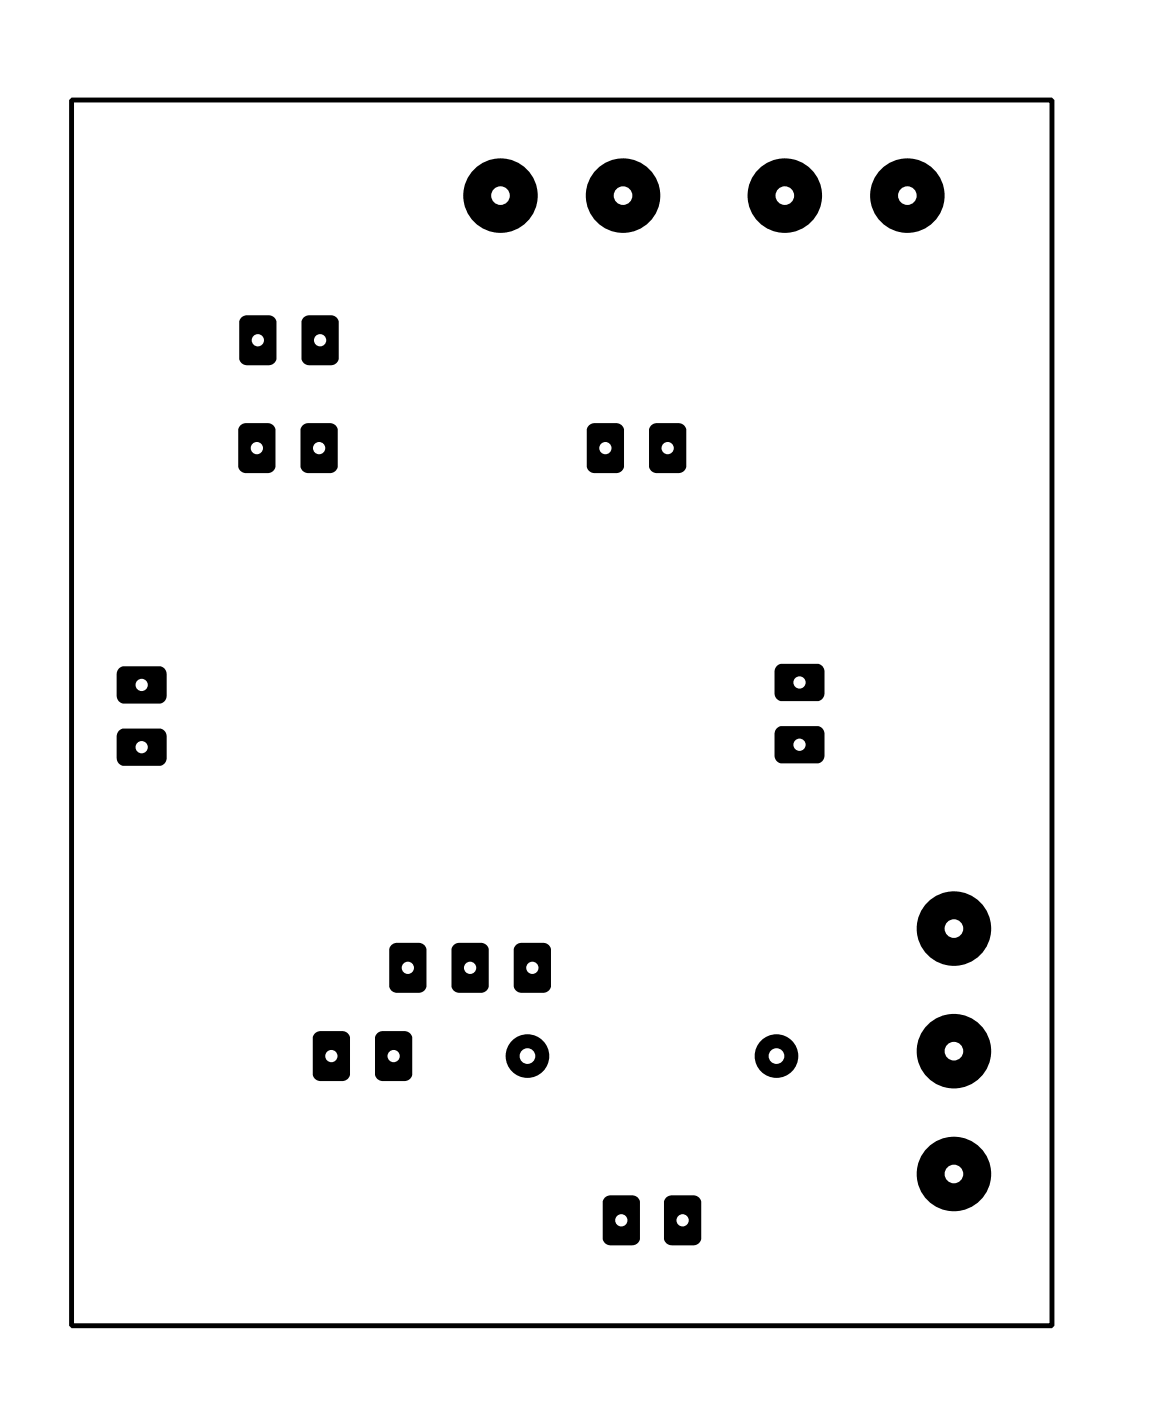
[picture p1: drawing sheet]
<svg xmlns="http://www.w3.org/2000/svg" width="47mm" height="57mm" viewBox="0 0 47 57" stroke-linecap="round" stroke-linejoin="round" font-family="sans-serif">
<path d="M12.3 17.3h.3h.9l.2 .1 .1 1.6-.2 .2-1 .1-.3-.1v-1.7z" fill-rule="evenodd" fill="#000"/>
<circle cx="13" cy="18.3" r=".25" fill="#fff"/>
<path d="M9.8 17.3h.2h.9l.3 .1v1.6l-.1 .2-1.1 .1-.2-.1-.1-1.7z" fill-rule="evenodd" fill="#000"/>
<circle cx="10.5" cy="18.3" r=".25" fill="#fff"/>
<path d="M26.6 17.3h.2h.9l.2 .1 .1 1.6-.1 .2-1.1 .1-.3-.1v-1.7z" fill-rule="evenodd" fill="#000"/>
<circle cx="27.2" cy="18.3" r=".25" fill="#fff"/>
<path d="M24 17.3h.2h1l.2 .1 .1 1.6-.2 .2-1.1 .1-.2-.1-.1-1.7z" fill-rule="evenodd" fill="#000"/>
<circle cx="24.7" cy="18.3" r=".25" fill="#fff"/>
<path d="M18.5 38.5h.2h.9l.3 .1v1.6l-.1 .2-1.1 .1-.2-.1-.1-1.7z" fill-rule="evenodd" fill="#000"/>
<circle cx="19.2" cy="39.5" r=".25" fill="#fff"/>
<path d="M21 38.5h.3h.9l.2 .1 .1 1.6-.2 .2-1 .1-.3-.1v-1.7z" fill-rule="evenodd" fill="#000"/>
<circle cx="21.7" cy="39.5" r=".25" fill="#fff"/>
<path d="M16 38.5h.2h.9l.2 .1 .1 1.6-.1 .2-1.1 .1-.3-.1v-1.7z" fill-rule="evenodd" fill="#000"/>
<circle cx="16.6" cy="39.5" r=".25" fill="#fff"/>
<path d="M4.8 29.8l.2-.1 1.7 .1 .1 .2-.1 1.1-.2 .1h-1.6l-.1-.3v-.9z" fill-rule="evenodd" fill="#000"/>
<circle cx="5.8" cy="30.5" r=".25" fill="#fff"/>
<path d="M4.8 27.3l.2-.1h1.7l.1 .3-.1 1.1-.2 .1-1.6-.1-.1-.2v-.9z" fill-rule="evenodd" fill="#000"/>
<circle cx="5.8" cy="27.9" r=".25" fill="#fff"/>
<path d="M31.7 29.7l.1-.1 1.7 .1 .1 .2v1.1l-.2 .1h-1.7l-.1-.3v-.9z" fill-rule="evenodd" fill="#000"/>
<circle cx="32.6" cy="30.4" r=".25" fill="#fff"/>
<path d="M31.7 27.2l.1-.1h1.7l.1 .3v1.1l-.2 .1-1.7-.1-.1-.2v-.9z" fill-rule="evenodd" fill="#000"/>
<circle cx="32.6" cy="27.8" r=".25" fill="#fff"/>
<path d="M15.4 42.1h.2h.9l.3 .1v1.6l-.1 .2-1.1 .1-.3-.1v-1.7z" fill-rule="evenodd" fill="#000"/>
<circle cx="16.1" cy="43.1" r=".25" fill="#fff"/>
<path d="M12.8 42.1h.3h.9l.2 .1 .1 1.6-.2 .2-1 .1-.3-.1v-1.7z" fill-rule="evenodd" fill="#000"/>
<circle cx="13.5" cy="43.1" r=".25" fill="#fff"/>
<circle cx="38.9" cy="37.9" r="1.52" fill="#000"/>
<circle cx="38.9" cy="37.9" r=".38" fill="#fff"/>
<circle cx="38.9" cy="42.9" r="1.52" fill="#000"/>
<circle cx="38.9" cy="42.9" r=".38" fill="#fff"/>
<circle cx="38.9" cy="47.9" r="1.52" fill="#000"/>
<circle cx="38.9" cy="47.9" r=".38" fill="#fff"/>
<path d="M9.8 12.9h.3h.9l.2 .1 .1 1.6-.2 .2-1 .1-.3-.1v-1.7z" fill-rule="evenodd" fill="#000"/>
<circle cx="10.5" cy="13.9" r=".25" fill="#fff"/>
<path d="M12.4 12.9h.2h.9l.3 .1v1.6l-.1 .2-1.1 .1-.3-.1v-1.7z" fill-rule="evenodd" fill="#000"/>
<circle cx="13.1" cy="13.9" r=".25" fill="#fff"/>
<circle cx="32" cy="8" r="1.52" fill="#000"/>
<circle cx="32" cy="8" r=".38" fill="#fff"/>
<circle cx="37" cy="8" r="1.52" fill="#000"/>
<circle cx="37" cy="8" r=".38" fill="#fff"/>
<circle cx="20.4" cy="8" r="1.52" fill="#000"/>
<circle cx="20.4" cy="8" r=".38" fill="#fff"/>
<circle cx="25.4" cy="8" r="1.52" fill="#000"/>
<circle cx="25.4" cy="8" r=".38" fill="#fff"/>
<path d="M24.7 48.8h.2h.9l.3 .1v1.6l-.1 .2-1.1 .1-.3-.1v-1.7z" fill-rule="evenodd" fill="#000"/>
<circle cx="25.3" cy="49.8" r=".25" fill="#fff"/>
<path d="M27.2 48.8h.2h.9l.3 .1v1.6l-.1 .2-1.1 .1-.3-.1v-1.7z" fill-rule="evenodd" fill="#000"/>
<circle cx="27.8" cy="49.8" r=".25" fill="#fff"/>
<circle cx="21.5" cy="43.1" r=".89" fill="#000"/>
<circle cx="21.5" cy="43.1" r=".32" fill="#fff"/>
<circle cx="31.7" cy="43.1" r=".89" fill="#000"/>
<circle cx="31.7" cy="43.1" r=".32" fill="#fff"/>
<path d="M2.9 4.1h40v50h-40z" fill="none" stroke="#000" stroke-width=".2"/>
</svg>
